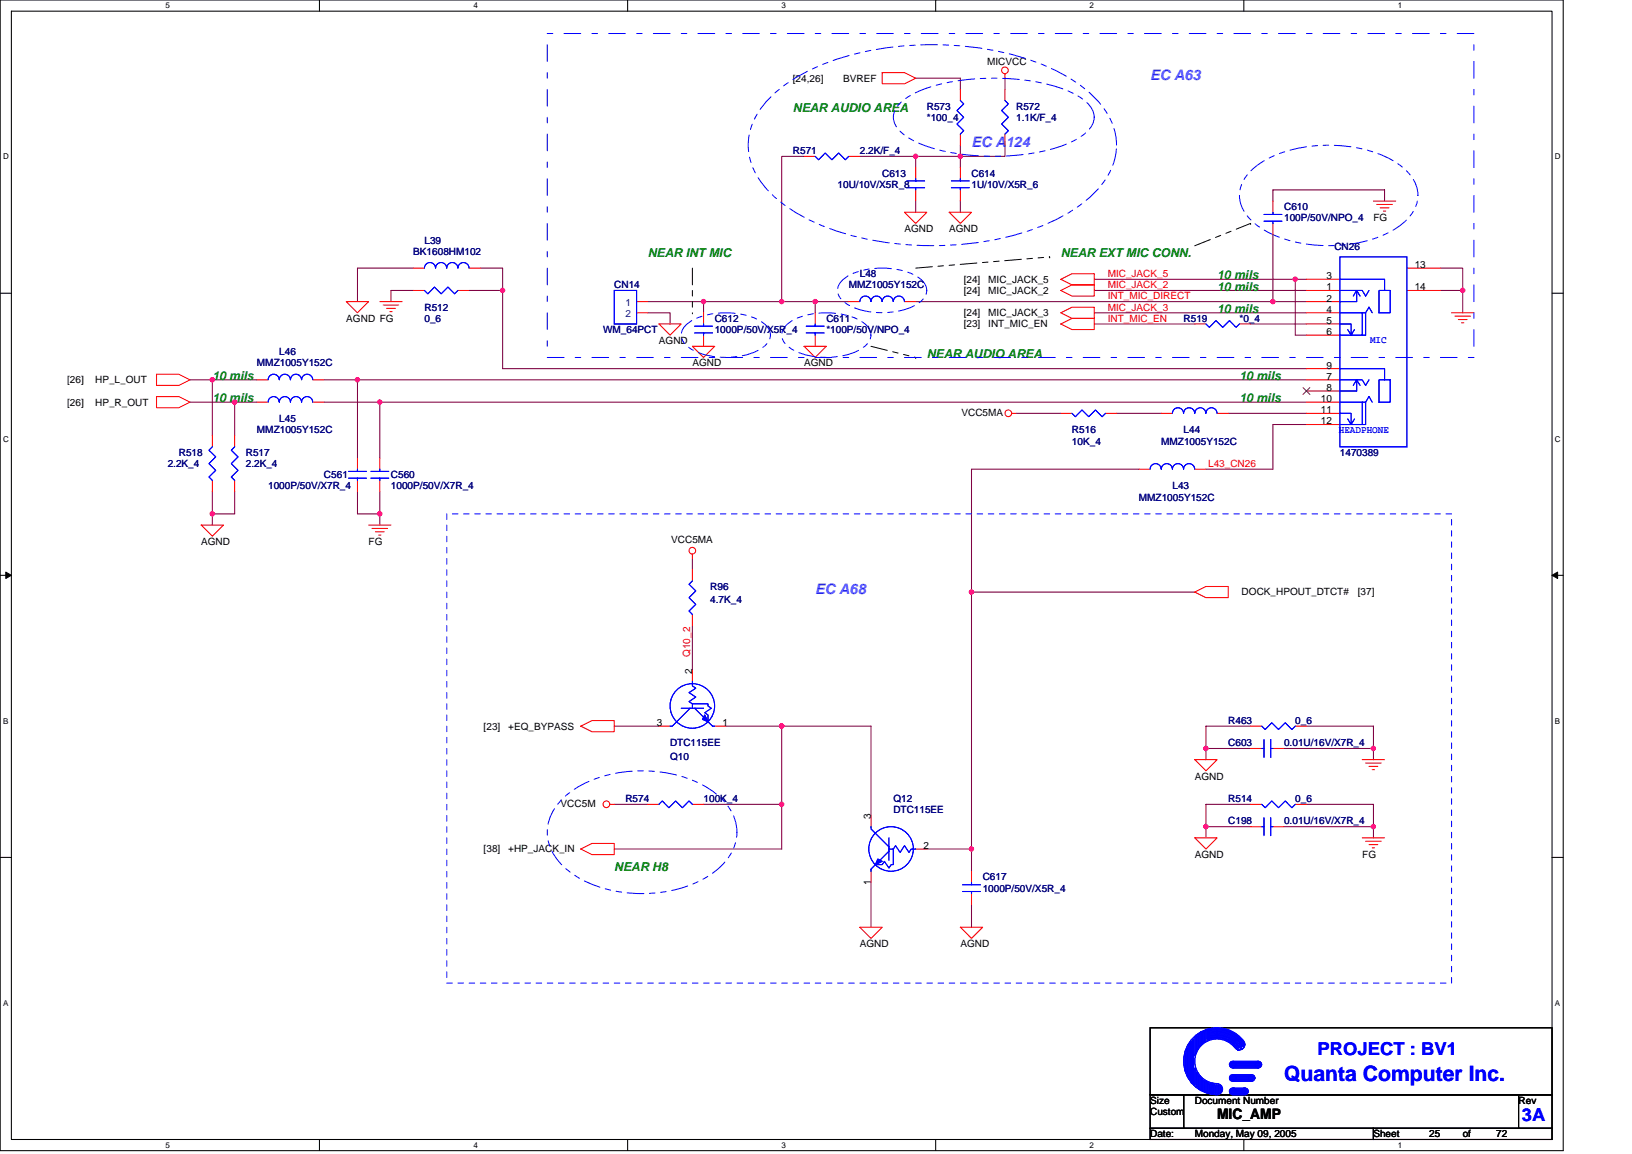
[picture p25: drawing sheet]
<svg xmlns="http://www.w3.org/2000/svg" width="297mm" height="210mm" viewBox="0 0 297 210" stroke-linecap="round" stroke-linejoin="round" font-family="sans-serif">
<defs><g id="words">
<text font-size="3.9" fill="#00f" x="233.7" y="196.6">Quanta Computer Inc.</text>
<g font-size="3.2" fill="#00f">
<text x="239.8" y="192">PROJECT : BV1</text>
<text x="277" y="204">3A</text>
</g>
<g font-size="2.6" fill="#0080ff">
<text x="209.3" y="14.6">EC A63</text>
<text x="176.8" y="26.8">EC A124</text>
<text x="148.4" y="108.1">EC A68</text>
</g>
<text font-size="2.6" x="221.5" y="203.6">MIC_AMP</text>
<g font-size="2.2" fill="#008000">
<text x="144.3" y="20.3">NEAR AUDIO AREA</text>
<text x="117.9" y="46.8">NEAR INT MIC</text>
<text x="193.1" y="46.8">NEAR EXT MIC CONN.</text>
<text x="221.5" y="50.8">10 mils</text>
<text x="221.5" y="52.9">10 mils</text>
<text x="221.5" y="56.9">10 mils</text>
<text x="168.7" y="65">NEAR AUDIO AREA</text>
<text x="38.6" y="69.1">10 mils</text>
<text x="225.6" y="69.1">10 mils</text>
<text x="38.6" y="73.2">10 mils</text>
<text x="225.6" y="73.2">10 mils</text>
<text x="111.8" y="158.5">NEAR H8</text>
</g>
<g font-size="1.8">
<text x="179.7" y="11.8">MICVCC</text>
<text x="144.3" y="14.8">[24,26]</text>
<text x="153.5" y="14.8">BVREF</text>
<text x="250" y="40.2">FG</text>
<text x="164.6" y="42.3">AGND</text>
<text x="172.8" y="42.3">AGND</text>
<text x="175.4" y="53.4">[24]</text>
<text x="175.4" y="51.4">[24]</text>
<text x="179.9" y="53.4">MIC_JACK_2</text>
<text x="179.9" y="51.4">MIC_JACK_5</text>
<text x="241.4" y="52.8">1</text>
<text x="241.4" y="50.8">3</text>
<text x="257.5" y="48.7">13</text>
<text x="257.5" y="52.8">14</text>
<text x="63" y="58.5">AGND FG</text>
<text x="175.4" y="59.5">[23]</text>
<text x="175.4" y="57.5">[24]</text>
<text x="179.9" y="59.5">INT_MIC_EN</text>
<text x="179.9" y="57.5">MIC_JACK_3</text>
<text x="241.4" y="54.8">2</text>
<text x="241.4" y="56.9">4</text>
<text x="241.4" y="58.9">5</text>
<text x="119.9" y="62.6">AGND</text>
<text x="241.4" y="60.9">6</text>
<text x="12.2" y="69.7">[26]</text>
<text x="17.3" y="69.7">HP_L_OUT</text>
<text x="126" y="66.7">AGND</text>
<text x="146.3" y="66.7">AGND</text>
<text x="241.4" y="69.1">7</text>
<text x="241.4" y="71.1">8</text>
<text x="241.4" y="67">9</text>
<text x="12.2" y="73.8">[26]</text>
<text x="17.3" y="73.8">HP_R_OUT</text>
<text x="175" y="75.6">VCC5MA</text>
<text x="240.4" y="73.1">10</text>
<text x="240.4" y="75.2">11</text>
<text x="240.4" y="77.2">12</text>
<text x="36.6" y="99.2">AGND</text>
<text x="67.1" y="99.2">FG</text>
<text x="122.2" y="98.8">VCC5MA</text>
<text x="226" y="108.3">DOCK_HPOUT_DTCT#</text>
<text x="247.1" y="108.3">[37]</text>
<text x="126" y="122.5" transform="rotate(-90 126 122.5)">2</text>
<text x="88" y="132.7">[23]</text>
<text x="92.5" y="132.7">+EQ_BYPASS</text>
<text x="119.5" y="132.1">3</text>
<text x="131.5" y="132.1">1</text>
<text x="217.5" y="141.8">AGND</text>
<text x="102" y="146.7">VCC5M</text>
<text x="158.5" y="148.9" transform="rotate(-90 158.5 148.9)">3</text>
<text x="88" y="155">[38]</text>
<text x="92.5" y="155">+HP_JACK_IN</text>
<text x="168.1" y="154.4">2</text>
<text x="158.5" y="160.9" transform="rotate(-90 158.5 160.9)">1</text>
<text x="217.5" y="156.1">AGND</text>
<text x="247.9" y="156.1">FG</text>
<text x="156.5" y="172.3">AGND</text>
<text x="174.8" y="172.3">AGND</text>
<text x="209.3" y="200.8">Size</text>
<text x="209.3" y="202.8">Custom</text>
<text x="217.5" y="200.8">Document Number</text>
<text x="276.4" y="200.8">Rev</text>
<text x="209.3" y="206.9">Date:</text>
<text x="217.5" y="206.9">Monday, May 09, 2005</text>
<text x="250" y="206.9">Sheet</text>
<text x="260.1" y="206.9">25</text>
<text x="266.2" y="206.9">of</text>
<text x="272.3" y="206.9">72</text>
</g>
<g font-size="1.8" fill="#000080">
<text x="168.7" y="19.9">R573</text>
<text x="168.7" y="21.9">*100_4</text>
<text x="185" y="19.9">R572</text>
<text x="185" y="21.9">1.1K/F_4</text>
<text x="144.3" y="28">R571</text>
<text x="156.5" y="28">2.2K/F_4</text>
<text x="152.4" y="34.1">10U/10V/X5R_8</text>
<text x="160.6" y="32.1">C613</text>
<text x="176.8" y="32.1">C614</text>
<text x="176.8" y="34.1">1U/10V/X5R_6</text>
<text x="233.7" y="38.2">C610</text>
<text x="233.7" y="40.2">100P/50V/NPO_4</text>
<text x="75.2" y="46.3">BK1608HM102</text>
<text x="77.3" y="44.3">L39</text>
<text x="242.9" y="45.5">CN26</text>
<text x="111.8" y="52.4">CN14</text>
<text x="154.5" y="52.4">MMZ1005Y152C</text>
<text x="156.5" y="50.4">L48</text>
<text x="77.3" y="56.5">R512</text>
<text x="77.3" y="58.5">0_6</text>
<text x="130.1" y="58.5">C612</text>
<text x="150.4" y="58.5">C611</text>
<text x="215.4" y="58.5">R519</text>
<text x="225.6" y="58.5">*0_4</text>
<text x="50.8" y="64.6">L46</text>
<text x="109.8" y="60.6">WM_64PCT</text>
<text x="130.1" y="60.6">1000P/50V/X5R_4</text>
<text x="150.4" y="60.6">*100P/50V/NPO_4</text>
<text x="46.8" y="66.7">MMZ1005Y152C</text>
<text x="50.8" y="76.8">L45</text>
<text x="32.6" y="82.9">R518</text>
<text x="44.7" y="82.9">R517</text>
<text x="46.8" y="78.8">MMZ1005Y152C</text>
<text x="195.1" y="78.8">R516</text>
<text x="195.1" y="80.9">10K_4</text>
<text x="211.4" y="80.9">MMZ1005Y152C</text>
<text x="215.4" y="78.8">L44</text>
<text x="243.9" y="82.9">1470389</text>
<text x="30.5" y="84.9">2.2K_4</text>
<text x="44.7" y="84.9">2.2K_4</text>
<text x="48.8" y="89">1000P/50V/X7R_4</text>
<text x="59" y="87">C561</text>
<text x="71.2" y="87">C560</text>
<text x="71.2" y="89">1000P/50V/X7R_4</text>
<text x="213.4" y="89">L43</text>
<text x="207.3" y="91">MMZ1005Y152C</text>
<text x="129.3" y="107.3">R96</text>
<text x="129.3" y="109.7">4.7K_4</text>
<text x="223.6" y="131.7">R463</text>
<text x="235.8" y="131.7">0_6</text>
<text x="122" y="135.7">DTC115EE</text>
<text x="223.6" y="135.7">C603</text>
<text x="233.7" y="135.7">0.01U/16V/X7R_4</text>
<text x="122" y="138.2">Q10</text>
<text x="113.8" y="145.9">R574</text>
<text x="128.1" y="145.9">100K_4</text>
<text x="162.6" y="145.9">Q12</text>
<text x="162.6" y="147.9">DTC115EE</text>
<text x="223.6" y="145.9">R514</text>
<text x="223.6" y="150">C198</text>
<text x="233.7" y="150">0.01U/16V/X7R_4</text>
<text x="235.8" y="145.9">0_6</text>
<text x="178.9" y="160.1">C617</text>
<text x="178.9" y="162.2">1000P/50V/X5R_4</text>
</g>
<g font-size="1.8" fill="#f00">
<text x="201.6" y="52.4">MIC_JACK_2</text>
<text x="201.6" y="50.4">MIC_JACK_5</text>
<text x="201.6" y="56.5">MIC_JACK_3</text>
<text x="201.6" y="58.5">INT_MIC_EN</text>
<text x="201.6" y="54.5">INT_MIC_DIRECT</text>
<text x="219.9" y="84.9">L43_CN26</text>
<text x="125.6" y="119.5" transform="rotate(-90 125.6 119.5)">Q10_2</text>
</g>
<g font-size="1.8" fill="#004080">
<text x="113.8" y="55.7">1</text>
<text x="113.8" y="57.7">2</text>
</g>
<g font-size="1.8" fill="#00f">
<text x="249.4" y="62.4">MIC</text>
<text x="243.7" y="78.7">HEADPHONE</text>
</g>
<g font-size="1.5">
<text x="30.1" y="1.5">5</text>
<text x="86.2" y="1.5">4</text>
<text x="142.3" y="1.5">3</text>
<text x="198.3" y="1.5">2</text>
<text x="254.4" y="1.5">1</text>
<text x=".5" y="29">D</text>
<text x="283" y="29">D</text>
<text x=".5" y="80.3">C</text>
<text x="283" y="80.3">C</text>
<text x=".5" y="131.6">B</text>
<text x="283" y="131.6">B</text>
<text x=".5" y="182.9">A</text>
<text x="283" y="182.9">A</text>
<text x="30.1" y="208.8">5</text>
<text x="86.2" y="208.8">4</text>
<text x="142.3" y="208.8">3</text>
<text x="198.3" y="208.8">2</text>
<text x="254.4" y="208.8">1</text>
</g>
</g></defs>
<path d="M0 0h284.5v209.3h-284.5zM2.1 2h280.4v205.3h-280.4z" fill="none" stroke="#000" stroke-width=".19"/>
<g fill="#fff">
<path d="M30.1 .2h.8v1.6h-.8z"/>
<path d="M30.1 207.5h.8v1.6h-.8z"/>
</g>
<path d="M58.1 0v2M58.1 207.3v2" fill="none" stroke="#000" stroke-width=".19"/>
<g fill="#fff">
<path d="M86.2 .2h.8v1.6h-.8z"/>
<path d="M86.2 207.5h.8v1.6h-.8z"/>
</g>
<path d="M114.2 0v2M114.2 207.3v2" fill="none" stroke="#000" stroke-width=".19"/>
<g fill="#fff">
<path d="M142.3 .2h.8v1.6h-.8z"/>
<path d="M142.3 207.5h.8v1.6h-.8z"/>
</g>
<path d="M170.3 0v2M170.3 207.3v2" fill="none" stroke="#000" stroke-width=".19"/>
<g fill="#fff">
<path d="M198.3 .2h.8v1.6h-.8z"/>
<path d="M198.3 207.5h.8v1.6h-.8z"/>
</g>
<path d="M226.4 0v2M226.4 207.3v2" fill="none" stroke="#000" stroke-width=".19"/>
<g fill="#fff">
<path d="M254.4 .2h.8v1.6h-.8z"/>
<path d="M254.4 207.5h.8v1.6h-.8z"/>
<path d="M.5 27.7h1.1v1.6h-1.1z"/>
<path d="M283 27.7h1.1v1.6h-1.1z"/>
<path d="M.5 79h1.1v1.6h-1.1z"/>
<path d="M283 79h1.1v1.6h-1.1z"/>
</g>
<path d="M0 53.3h2.1M282.5 53.3h2" fill="none" stroke="#000" stroke-width=".19"/>
<g fill="#fff">
<path d="M.5 130.3h1v1.6h-1z"/>
<path d="M283 130.3h1v1.6h-1z"/>
</g>
<path d="M0 104.6h2.1M282.5 104.6h2" fill="none" stroke="#000" stroke-width=".19"/>
<path d="M1.1 104.1l1 .5-1 .6zM282.5 104.6l1-.5v1.1z" fill="#000" stroke="#000" stroke-width=".18"/>
<g fill="#fff">
<path d="M.5 181.6h1v1.6h-1z"/>
<path d="M283 181.6h1v1.6h-1z"/>
</g>
<path d="M0 156h2.1M282.5 156h2M209.3 186.9h73.2v12.2h-73.2zM209.3 199.1h6.1v6.1h-6.1zM215.4 199.1h61v6.1h-61zM276.4 199.1h6.1v6.1h-6.1zM209.3 205.2h40.7v2.1h-40.7zM250 205.2h32.5v2.1h-32.5z" fill="none" stroke="#000" stroke-width=".19"/>
<g fill="none" stroke="#800040" stroke-width=".19">
<path d="M166.7 14.2h8.1v2.1M182.9 14.2v2.1M146.3 28.4h-4v26.5h-14.2M156.5 28.4h10.2M166.7 28.4v2.1M166.7 36.6v2M174.8 26.4v2h-8.1M174.8 36.6v2M182.9 26.4v2h-8.1v2.1M231.7 36.6v-2.1h20.3v2.1M75.2 52.8h-4v2.1M75.2 48.8h-10.1v6.1"/>
<path d="M85.4 52.8h6.1M87.4 48.8h4.1v18.3h146.3M117.9 56.9h4.1v2M117.9 54.9h10.2v2M142.3 54.9h6.1v2M148.4 54.9h6.1M166.7 54.9h71.1M199.2 56.9h38.6M199.2 52.8h38.6M199.2 50.8h38.6M199.2 58.9h18.3M227.6 58.9h10.2"/>
<path d="M231.7 42.7v12.2M235.8 50.8v10.2h2M262.2 48.8h4v4M262.2 52.8h4M266.2 52.8v4.1M34.6 73.2h12.2M34.6 69.1h12.2M38.6 69.1v10.1M42.7 73.2v6M59 69.1h6.1v14.2M59 73.2h178.8M65.1 69.1h172.7"/>
<path d="M69.1 73.2v10.1M185 75.2h8.1M203.2 75.2h8.2M223.6 75.2h14.2M237.8 77.2h-6.1v8.1h-12.2M38.6 89.4v6.1M42.7 89.4v4.1h-4.1M65.1 89.4v4.1h4M69.1 89.4v6.1M207.3 85.3h-30.5v73.2M126 101.6v2M126 113.8v8.1"/>
<path d="M176.8 107.7h40.7M111.8 132.1h8.1M132.1 132.1h26.4v16.2M142.3 132.1v22.3h-30.5M219.5 136.1h8.1M227.6 132.1h-8.1v6.1M233.7 136.1h16.3M237.8 132.1h12.2v6.1M111.8 146.3h6.1M128.1 146.3h14.2M168.7 154.4h8.1M219.5 150.4h8.1"/>
<path d="M227.6 146.3h-8.1v6.1M233.7 150.4h16.3M237.8 146.3h12.2v6.1M158.5 160.5v8.2M176.8 164.6v4.1"/>
</g>
<g fill="#f0f" stroke="#f0f" stroke-width=".19">
<circle cx="219.5" cy="136.1" r=".39"/>
<circle cx="250" cy="136.1" r=".39"/>
<circle cx="219.5" cy="150.4" r=".39"/>
<circle cx="250" cy="150.4" r=".39"/>
<circle cx="69.1" cy="93.5" r=".39"/>
<circle cx="235.7" cy="50.8" r=".39"/>
<circle cx="65.1" cy="69.1" r=".39"/>
<circle cx="38.6" cy="69.1" r=".39"/>
<circle cx="69.1" cy="73.1" r=".39"/>
<circle cx="91.5" cy="52.8" r=".39"/>
<circle cx="38.6" cy="93.5" r=".39"/>
<circle cx="231.7" cy="54.9" r=".39"/>
<circle cx="42.7" cy="73.1" r=".39"/>
<circle cx="176.8" cy="154.4" r=".39"/>
<circle cx="176.8" cy="107.7" r=".39"/>
<circle cx="148.4" cy="54.9" r=".39"/>
<circle cx="142.3" cy="54.9" r=".39"/>
<circle cx="174.8" cy="28.4" r=".39"/>
<circle cx="166.7" cy="28.4" r=".39"/>
<circle cx="128" cy="54.9" r=".39"/>
<circle cx="142.3" cy="132.1" r=".39"/>
<circle cx="142.3" cy="146.3" r=".39"/>
<circle cx="266.2" cy="52.8" r=".39"/>
</g>
<g fill="none" stroke="#f00" stroke-width=".19">
<path d="M160.6 13.2h4l2.1 1-2.1 1h-4zM174.8 16.3v2M182.9 13.4v.8M182.9 16.3v2M146.3 28.4h2.1M154.5 28.4h2M164.6 38.6h4.1l-2 2zM166.7 30.5v2M166.7 34.5v2.1M172.8 38.6h4l-2 2zM174.8 24.4v2M174.8 30.5v2"/>
<path d="M174.8 34.5v2.1M182.9 24.4v2M231.7 36.6v2M250 36.6h4M250.6 37.2h2.8M251.2 37.8h1.6M251.8 38.4h.4M63 54.9h4.1l-2 2zM69.1 54.9h4.1M69.7 55.5h2.9M70.4 56.1h1.6M70.9 56.7h.5"/>
<path d="M75.2 48.8h2.1M75.2 52.8h2.1M83.4 52.8h2M85.4 48.8h2M115.9 54.9h2M115.9 56.9h2M119.9 58.9h4.1l-2 2.1zM128.1 56.9v2M148.4 56.9v2M154.5 54.9h2M164.6 54.9h2.1M193.1 58.9l2-1h4.1v2h-4.1z"/>
<path d="M193.1 52.8l2-1h4.1v2h-4.1zM193.1 50.8l2-1h4.1v2h-4.1zM193.1 56.9l2-1h4.1v2h-4.1zM217.5 58.9h2M225.6 58.9h2M231.7 40.6v2.1M237.8 54.9h6.1M237.8 56.9h6.1M237.8 52.8h6.1M237.8 50.8h6.1M237.8 58.9h6.1M256.1 48.8h6.1"/>
<path d="M256.1 52.8h6.1M264.2 56.9h4.1M264.8 57.5h2.8M265.4 58.1h1.6M266 58.7h.4M28.5 68.1h4.1l2 1-2 1h-4.1zM28.5 72.1h4.1l2 1.1-2 1h-4.1zM38.6 79.2v2.1M42.7 79.2v2.1M46.8 69.1h2M46.8 73.2h2M56.9 69.1h2.1"/>
<path d="M56.9 73.2h2.1M126 63h4.1l-2 2zM128.1 61v2M146.3 63h4.1l-2 2zM148.4 61v2M184.1 75.2h.9M193.1 75.2h2M201.2 75.2h2M211.4 75.2h2M221.5 75.2h2.1M237.8 75.2h6.1M237.8 61h6.1"/>
<path d="M237.8 69.1h6.1M237.8 71.1h6.1M237.8 67.1h6.1M237.8 73.2h6.1M237.8 77.2h6.1M36.6 95.5h4.1l-2.1 2zM38.6 87.4v2M42.7 87.4v2M65.1 83.3v2M65.1 87.4v2M67.1 95.5h4.1M67.7 96.1h2.8"/>
<path d="M68.3 96.7h1.6M68.9 97.3h.4M69.1 83.3v2M69.1 87.4v2M207.3 85.3h2M217.5 85.3h2M126 100.8v.8M126 103.6v2.1M126 111.8v2M217.5 107.7l2-1h4.1v2h-4.1zM105.7 132.1l2-1h4.1v2h-4.1zM119.9 132.1h2.1"/>
<path d="M126 121.9v2.1M130.1 132.1h2M217.5 138.2h4l-2 2zM227.6 132.1h2.1M227.6 136.1h2.1M231.7 136.1h2M235.8 132.1h2M247.9 138.2h4.1M248.6 138.8h2.8M249.2 139.4h1.6M249.8 140h.4M105.7 154.4l2-1h4.1v2h-4.1z"/>
<path d="M111 146.3h.8M117.9 146.3h2M126 146.3h2.1M158.5 148.3v2.1M158.5 158.5v2M166.7 154.4h2M176.8 158.5v2M217.5 152.4h4l-2 2zM227.6 146.3h2.1M227.6 150.4h2.1M231.7 150.4h2M235.8 146.3h2"/>
<path d="M247.9 152.4h4.1M248.6 153h2.8M249.2 153.6h1.6M249.8 154.2h.4M156.5 168.7h4.1l-2.1 2zM174.8 168.7h4.1l-2.1 2zM176.8 162.6v2"/>
<circle cx="182.9" cy="12.8" r=".61"/>
<circle cx="183.5" cy="75.2" r=".61"/>
<circle cx="126" cy="100.2" r=".61"/>
<circle cx="110.4" cy="146.3" r=".61"/>
</g>
<path d="M140.8 17.2a34.9 34.9 0 0 1 16.4-7.8 57.3 57.3 0 0 1 33.5 2.7 23.1 23.1 0 0 1 11 8.8 10.7 10.7 0 0 1-.9 12.3 26.4 26.4 0 0 1-12.1 8.3 57.7 57.7 0 0 1-38 0 26.4 26.4 0 0 1-12.1-8.3 10.9 10.9 0 0 1 0-13.6zM163.5 19.1a13.7 13.7 0 0 1 6.6-3.5 42.6 42.6 0 0 1 23 .5 10.2 10.2 0 0 1 5.6 3.7 3.4 3.4 0 0 1-1.2 4.4 22 22 0 0 1-10.9 3.9 40.3 40.3 0 0 1-19.3-2 7.4 7.4 0 0 1-4.6-4 3.2 3.2 0 0 1 .8-3zM227.8 30.9a18.7 18.7 0 0 1 10.5-4.3 24.9 24.9 0 0 1 15.6 2.8 7.8 7.8 0 0 1 4.2 6.1 7 7 0 0 1-3.2 5.4 23 23 0 0 1-14.8 3.7 21.1 21.1 0 0 1-11.4-3.7 6.7 6.7 0 0 1-3-6.4 6.9 6.9 0 0 1 2.1-3.6zM124.9 59.1a11.7 11.7 0 0 1 8.5-2.2 10 10 0 0 1 5.9 2.2 2.37 2.37 0 0 1 0 3.7 11.7 11.7 0 0 1-8.5 2.1 9.9 9.9 0 0 1-5.9-2.1 2.38 2.38 0 0 1 0-3.7zM143.2 59.1a11.7 11.7 0 0 1 8.5-2.2 10 10 0 0 1 5.9 2.2 2.37 2.37 0 0 1 0 3.7 11.7 11.7 0 0 1-8.5 2.1 9.9 9.9 0 0 1-5.9-2.1 2.38 2.38 0 0 1 0-3.7zM153.3 50.9a11.7 11.7 0 0 1 8.6-2.1 10 10 0 0 1 5.9 2.1 2.37 2.37 0 0 1 0 3.8 11.7 11.7 0 0 1-8.6 2.1 9.9 9.9 0 0 1-5.9-2.1 2.38 2.38 0 0 1 0-3.8zM102 145.7a19.2 19.2 0 0 1 13-5.4 22.1 22.1 0 0 1 15.8 4.5 8.2 8.2 0 0 1 2.4 10.1 14.9 14.9 0 0 1-9.2 6.6 24.2 24.2 0 0 1-19.9-2.7 9 9 0 0 1-4.4-8.7 8.8 8.8 0 0 1 2.3-4.4z" fill="none" stroke="#00f" stroke-width=".18" stroke-dasharray="3 1 1 1 1 1"/>
<path d="M126 48.8v8.1M126 56.9h.1M166.7 48.8l24.3-2.1M191 46.7h.1M217.5 44.7l10.1-4.1M227.6 40.6h.1M158.5 63l8.2 2M166.7 65h.1" fill="none" stroke="#000" stroke-width=".18" stroke-dasharray="3 1 1 1 1 1"/>
<path d="M99.6 6.1h168.7v58.9h-168.7z" fill="none" stroke="#00f" stroke-width=".18" stroke-dasharray="3 2 1 2"/>
<path d="M81.3 93.5h182.9v85.3h-182.9z" fill="none" stroke="#00f" stroke-width=".18" stroke-dasharray="1 1 1 1 1 1 1 1"/>
<g fill="none" stroke="#00f" stroke-width=".19">
<path d="M174.8 18.3l.6 .6-1.2 1.2 1.2 1.2-1.2 1.3 1.2 1.2-.6 .6M182.9 18.3l.6 .6-1.2 1.2 1.2 1.2-1.2 1.3 1.2 1.2-.6 .6M148.4 28.4l.6 .7 1.2-1.3 1.2 1.3 1.3-1.3 1.2 1.3 .6-.7M165 32.9h3.3M165 34.1h3.3M166.7 32.5v.4M166.7 34.1v.4M173.2 32.9h3.2M173.2 34.1h3.2M174.8 32.5v.4M174.8 34.1v.4M230.1 39h3.2"/>
<path d="M231.7 38.6v.4M77.3 48.7a1.01 1.01 0 0 1 1-.9 1.01 1.01 0 0 1 1 .9 1.02 1.02 0 0 1 1-.9 1.02 1.02 0 0 1 1 .9 1.02 1.02 0 0 1 1-.9 1.02 1.02 0 0 1 1 .9M77.3 52.8l.6 .6 1.2-1.2 1.2 1.2 1.2-1.2 1.2 1.2 .7-.6M83.4 48.7a1.01 1.01 0 0 1 1-.9 1.01 1.01 0 0 1 1 .9M111.8 52.8h4.1v6.1h-4.1zM126.4 59.3h3.3M128.1 58.9v.4M146.7 59.3h3.3M148.4 58.9v.4M156.5 54.8a1.02 1.02 0 0 1 1-1 1.02 1.02 0 0 1 1 1 1.01 1.01 0 0 1 1-1 1.01 1.01 0 0 1 1 1M160.6 54.8a1.02 1.02 0 0 1 1-1 1.02 1.02 0 0 1 1 1 1.01 1.01 0 0 1 1-1 1.01 1.01 0 0 1 1 1M219.5 58.9l.6 .6 1.2-1.2 1.2 1.2 1.3-1.2 1.2 1.2 .6-.6"/>
<path d="M230.1 40.2h3.2M231.7 40.2v.4M243.9 46.7h12.2v34.6h-12.2zM243.9 58.9h2v2.1l-.6-1.1M243.9 50.8h8.1v2M243.9 52.8h4l.7 1 .6-1M243.9 56.9h4M246.5 59.9l-.6 1.1M246.9 52.8v2.1h-3M246.9 52.8l-.6 1M246.9 52.8l.6 1M247.9 56.9h.7l.6-1 .6 1"/>
<path d="M247.9 56.9v4.1M248.6 56.9v4.1h-4.7M251 52.8h2v4.1h-2zM48.8 73.1a1.02 1.02 0 0 1 1-1 1.02 1.02 0 0 1 1 1 1.01 1.01 0 0 1 1-1 1.01 1.01 0 0 1 1 1M48.8 69.1a1.02 1.02 0 0 1 1-1 1.02 1.02 0 0 1 1 1 1.01 1.01 0 0 1 1-1 1.01 1.01 0 0 1 1 1M52.9 73.1a1.01 1.01 0 0 1 1-1 1.01 1.01 0 0 1 1 1M52.9 69.1a1.01 1.01 0 0 1 1-1 1.01 1.01 0 0 1 1 1M54.9 73.1a1.01 1.01 0 0 1 1-1 1.01 1.01 0 0 1 1 1M54.9 69.1a1.01 1.01 0 0 1 1-1 1.01 1.01 0 0 1 1 1M126.4 60.6h3.3M128.1 60.6v.4M146.7 60.6h3.3"/>
<path d="M148.4 60.6v.4M195.1 75.2l.6 .6 1.2-1.2 1.3 1.2 1.2-1.2 1.2 1.2 .6-.6M213.4 75.2a1.01 1.01 0 0 1 1-1 1.01 1.01 0 0 1 1 1M215.4 75.2a1.02 1.02 0 0 1 1-1 1.02 1.02 0 0 1 1.1 1 1.01 1.01 0 0 1 1-1 1.01 1.01 0 0 1 1 1M219.5 75.2a1.01 1.01 0 0 1 1-1 1.01 1.01 0 0 1 1 1M243.9 75.2h2v2l.6-1M243.9 73.2h4.7l.6-1.1 .6 1.1M243.9 69.1h4l.7 1 .6-1M243.9 67.1h8.1v2M245.3 76.2l.6 1M246.9 69.1v2h-3M246.9 69.1l-.6 1"/>
<path d="M246.9 69.1l.6 1M247.9 73.2v4M248.6 73.2v4h-4.7M251 69.1h2v4.1h-2zM38.6 81.3l-.6 .6 1.3 1.2-1.3 1.2 1.3 1.3-1.3 1.2 .6 .6M42.7 81.3l-.6 .6 1.2 1.2-1.2 1.2 1.2 1.3-1.2 1.2 .6 .6M63.4 87h3.3M63.4 85.7h3.3M65.1 85.3v.4M65.1 87v.4M67.5 87h3.3M67.5 85.7h3.3"/>
<path d="M69.1 85.3v.4M69.1 87v.4M209.3 85.3a1.02 1.02 0 0 1 1.1-1 1.02 1.02 0 0 1 1 1 1.01 1.01 0 0 1 1-1 1.01 1.01 0 0 1 1 1M213.4 85.3a1.01 1.01 0 0 1 1-1 1.01 1.01 0 0 1 1 1M215.4 85.3a1.01 1.01 0 0 1 1-1 1.01 1.01 0 0 1 1 1M126 105.7l-.6 .6 1.2 1.2-1.2 1.2 1.2 1.2-1.2 1.2 .6 .7M124 128.8h4.1M125.6 128.8l-3.2 3.3h-.4M126 124v.8l.6 .4-1.2 .8 1.2 .8-1.2 .8 .6 .4v.8M126 128h2.9v.4l.6 .4-1.2 .8 .6 .4v1.3l.8 .8h.4M126.4 128.8l1.7 1.7M229.7 132.1l.6 .6 1.2-1.2 1.2 1.2 1.2-1.2 1.2 1.2 .7-.6"/>
<path d="M229.7 136.1h.4M230.1 134.5v3.3M231.3 136.1h.4M231.3 134.5v3.3M119.9 146.3l.6-.6 1.2 1.2 1.3-1.2 1.2 1.2 1.2-1.2 .6 .6M158.5 150.4v.4l3.3 3.2M161.8 154.4h.8l.4-.6 .8 1.2 .8-1.2 .8 1.2 .5-.6h.8M161.8 152.4v4.1M161.8 154.8l-1.6 1.7M162.6 154.4v2.9h-.4l-.4 .6-.8-1.2-.4 .6h-1.3l-.8 .8v.4M229.7 146.3l.6 .6 1.2-1.2 1.2 1.2 1.2-1.2 1.2 1.2 .7-.6M229.7 150.4h.4"/>
<path d="M230.1 148.7v3.3M231.3 148.7v3.3M231.3 150.4h.4M175.2 162.2h3.3M175.2 160.9h3.3M176.8 160.5v.4M176.8 162.2v.4M215.6 191.6v2.9l.2 .6v-4.1l.2-.4v5.1l.2 .2v-5.7l.2-.4v6.5l.3 .2v-6.9l.1-.2v7.7M217.1 197.1v-7.9l.2-.2v8.3h.2v-3l.2 .4v2.8l.2 .2v-2.6l.2 .4v2.4l.2 .2v-2.4l.2 .2v2.4h.2v-2.2l.2 .2v2.2h.2v-2l.2 .2v1.8l.2 .2v-2l.2 .2v1.8h.2v-1.6M217.5 188.6v3.4l.2-.6v-2.8l.2-.2v2.6l.2-.2v-2.6l.2-.2v2.4l.2-.2v-2.5h.2v2.3l.2-.2v-2.1l.2-.1v2l.2-.2v-1.8l.2-.3v2.1M219.7 187.3l.2-.1v2l-.2-.2zM219.9 196.9v.2h.2v1.6h.2v-1.6h.2v1.8h-.4l.6-1.8v1.8l.2-.2v-1.6l.2 .4v1.4h.2v-1.6h.2v1.6h.2v-1.6h.2v1.6l.2-.2v-1.2l.2 .2v.8"/>
<path d="M219.9 188.6a4.7 4.7 0 0 1 5.6 2M219.9 188.2a5.1 5.1 0 0 1 6.2 2.6M219.9 188a5.3 5.3 0 0 1 6.2 2.4M219.9 187.8a5.5 5.5 0 0 1 6.4 2.6M219.9 189.1a4.3 4.3 0 0 1 5.4 1.9M219.9 188.8a4.5 4.5 0 0 1 5.6 2.2M219.9 188.4a4.9 4.9 0 0 1 5.9 2.4M220.1 187.5a5.7 5.7 0 0 1 6.4 2.7M220.1 189v-1.7a5.9 5.9 0 0 1 6.4 2.7M224 193.3h5.4v.1h-5.6v.3h5.9l-.3 .1h-5.4l.2 .3h5.2M224 195.7h4.2v.2h-4.2l-.2 .2h4.6l-.2 .2h-4.4l.4 .2h3.8M224 198.1h3v.2h-3.2v.2h3.4l-.2 .2h-3.2l.4 .2h2.8"/>
<path d="M224.4 197.9h2.2M224.4 199.1h2.2M224.4 196.7h3.4M224.4 195.5h3.4M224.4 194.3h4.6M224.4 193h4.6M224.7 190.5a4.1 4.1 0 0 0-6.8 .8 4.1 4.1 0 0 0 3.6 5.8M226.3 189.3a6.1 6.1 0 0 0-10.3 1.1 6.1 6.1 0 0 0 5.5 8.7"/>
<circle cx="126" cy="128.4" r="4.1"/>
<circle cx="162.2" cy="154.4" r="4.1"/>
<circle cx="221.5" cy="198.1" r="1.01"/>
<circle cx="224.4" cy="196.1" r=".6"/>
<circle cx="224.4" cy="198.5" r=".6"/>
<circle cx="224.4" cy="193.6" r=".6"/>
<circle cx="225.6" cy="190" r="1.01"/>
<circle cx="226.6" cy="198.5" r=".61"/>
<circle cx="227.8" cy="196.1" r=".6"/>
<circle cx="229" cy="193.6" r=".61"/>
</g>
<g fill="#00f" stroke="#00f" stroke-width=".19">
<path d="M159.8 156.3l.8 .4-1.3 .6z" fill-rule="evenodd"/>
<path d="M159.8 156.3l.8 .4-1.3 .6z" fill-rule="evenodd"/>
<path d="M128.3 130l.6 1.3-1.1-.4z" fill-rule="evenodd"/>
<path d="M128.3 130l.6 1.3-1.1-.4z" fill-rule="evenodd"/>
</g>
<path d="M237.2 70.5l1.2 1.3M238.4 70.5l-1.3 1.3" fill="none" stroke="#804000" stroke-width=".18"/>
<use href="#words"/>
</svg>
